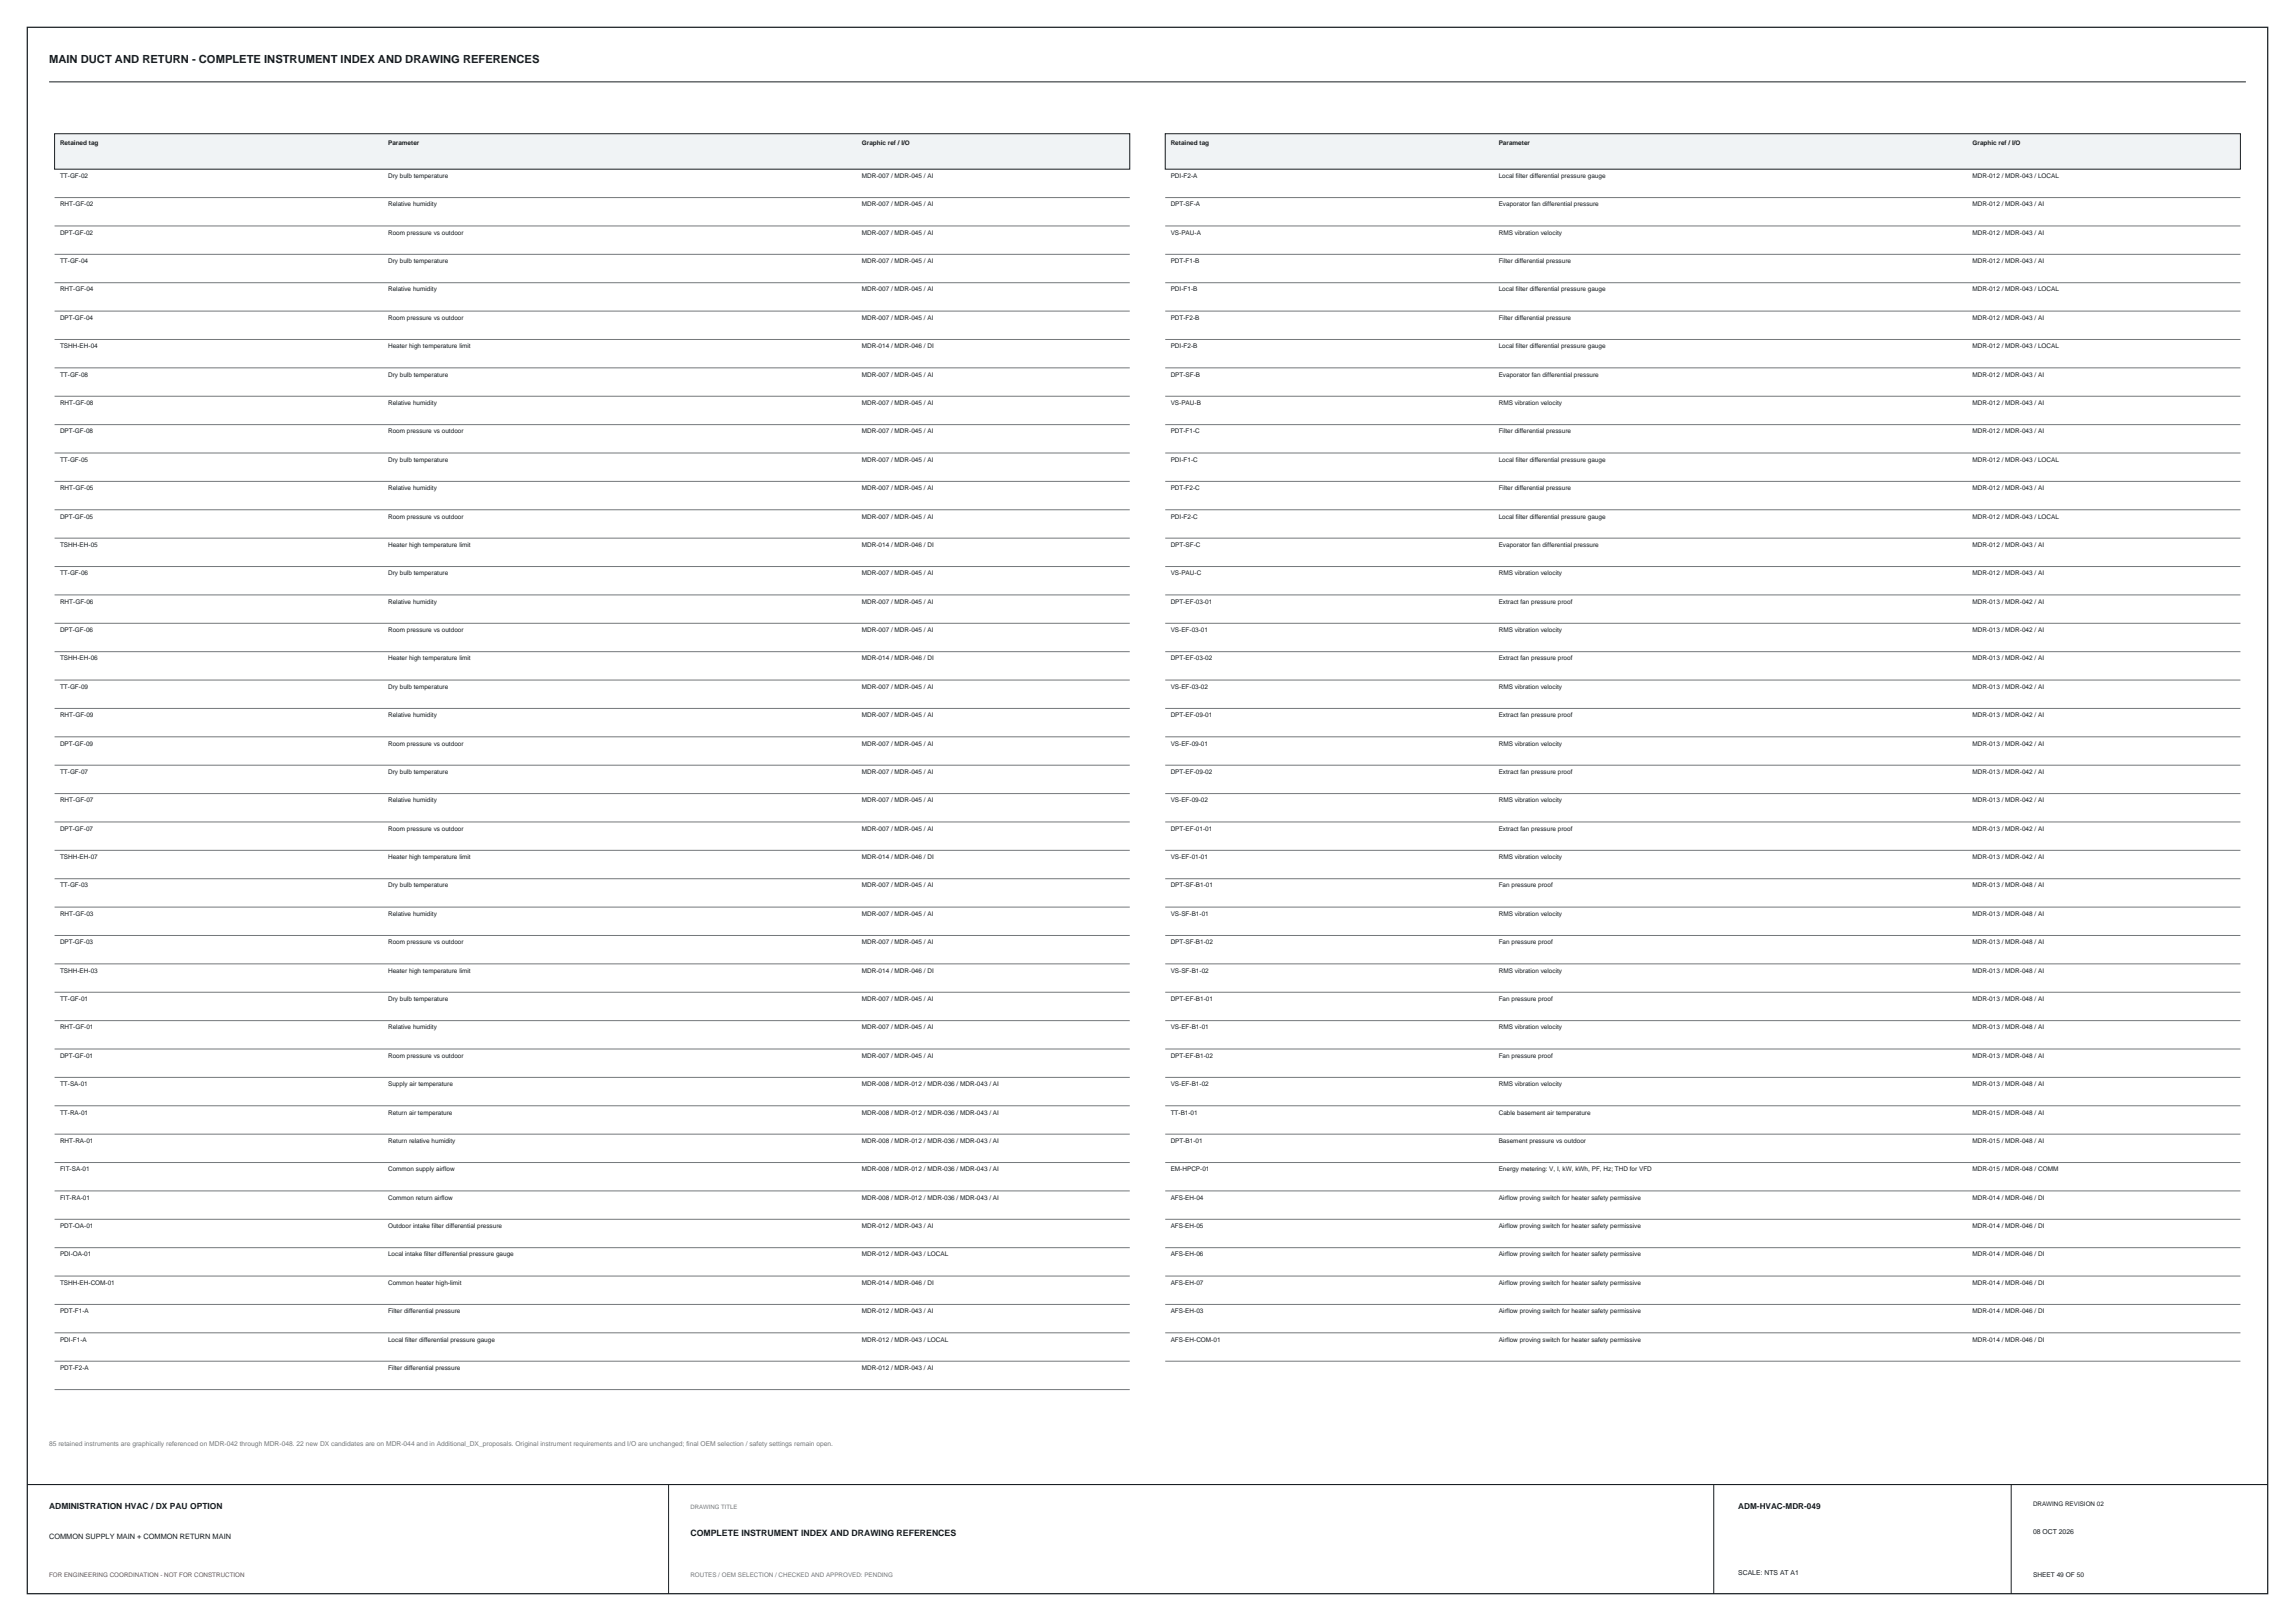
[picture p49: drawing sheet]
<svg xmlns="http://www.w3.org/2000/svg" width="841mm" height="594mm" viewBox="0 0 841 594" stroke-linecap="round" stroke-linejoin="round" font-family="sans-serif">
<defs><g id="words">
<text font-size="4.1" fill="#171c20" x="18" y="23">MAIN DUCT AND RETURN - COMPLETE INSTRUMENT INDEX AND DRAWING REFERENCES</text>
<text font-size="3.2" fill="#171c20" x="253" y="563">COMPLETE INSTRUMENT INDEX AND DRAWING REFERENCES</text>
<text font-size="3.1" fill="#171c20" x="18" y="553">ADMINISTRATION HVAC / DX PAU OPTION</text>
<text font-size="3" fill="#171c20" x="637" y="553">ADM-HVAC-MDR-049</text>
<text font-size="2.7" fill="#171c20" x="18" y="564">COMMON SUPPLY MAIN + COMMON RETURN MAIN</text>
<text font-size="2.5" fill="#74787b" x="18" y="530">85 retained instruments are graphically referenced on MDR-042 through MDR-048. 22 new DX candidates are on MDR-044 and in Additional_DX_proposals. Original instrument requirements and I/O are unchanged; final OEM selection / safety settings remain open.</text>
<g font-size="2.5" fill="#171c20">
<text x="745" y="562">08 OCT 2026</text>
<text x="637" y="577">SCALE: NTS AT A1</text>
</g>
<g font-size="2.4" fill="#171c20">
<text x="22" y="53">Retained tag</text>
<text x="142.2" y="53">Parameter</text>
<text x="315.8" y="53">Graphic ref / I/O</text>
<text x="429" y="53">Retained tag</text>
<text x="549.2" y="53">Parameter</text>
<text x="722.8" y="53">Graphic ref / I/O</text>
<text x="22" y="65.2">TT-GF-02</text>
<text x="142.2" y="65.2">Dry bulb temperature</text>
<text x="315.8" y="65.2">MDR-007 / MDR-045 / AI</text>
<text x="429" y="65.2">PDI-F2-A</text>
<text x="549.2" y="65.2">Local filter differential pressure gauge</text>
<text x="722.8" y="65.2">MDR-012 / MDR-043 / LOCAL</text>
<text x="22" y="75.6">RHT-GF-02</text>
<text x="142.2" y="75.6">Relative humidity</text>
<text x="315.8" y="75.6">MDR-007 / MDR-045 / AI</text>
<text x="429" y="75.6">DPT-SF-A</text>
<text x="549.2" y="75.6">Evaporator fan differential pressure</text>
<text x="722.8" y="75.6">MDR-012 / MDR-043 / AI</text>
<text x="22" y="86">DPT-GF-02</text>
<text x="142.2" y="86">Room pressure vs outdoor</text>
<text x="315.8" y="86">MDR-007 / MDR-045 / AI</text>
<text x="429" y="86">VS-PAU-A</text>
<text x="549.2" y="86">RMS vibration velocity</text>
<text x="722.8" y="86">MDR-012 / MDR-043 / AI</text>
<text x="22" y="96.4">TT-GF-04</text>
<text x="142.2" y="96.4">Dry bulb temperature</text>
<text x="315.8" y="96.4">MDR-007 / MDR-045 / AI</text>
<text x="429" y="96.4">PDT-F1-B</text>
<text x="549.2" y="96.4">Filter differential pressure</text>
<text x="722.8" y="96.4">MDR-012 / MDR-043 / AI</text>
<text x="22" y="106.8">RHT-GF-04</text>
<text x="142.2" y="106.8">Relative humidity</text>
<text x="315.8" y="106.8">MDR-007 / MDR-045 / AI</text>
<text x="429" y="106.8">PDI-F1-B</text>
<text x="549.2" y="106.8">Local filter differential pressure gauge</text>
<text x="722.8" y="106.8">MDR-012 / MDR-043 / LOCAL</text>
<text x="22" y="117.2">DPT-GF-04</text>
<text x="142.2" y="117.2">Room pressure vs outdoor</text>
<text x="315.8" y="117.2">MDR-007 / MDR-045 / AI</text>
<text x="429" y="117.2">PDT-F2-B</text>
<text x="549.2" y="117.2">Filter differential pressure</text>
<text x="722.8" y="117.2">MDR-012 / MDR-043 / AI</text>
<text x="22" y="127.6">TSHH-EH-04</text>
<text x="142.2" y="127.6">Heater high temperature limit</text>
<text x="315.8" y="127.6">MDR-014 / MDR-046 / DI</text>
<text x="429" y="127.6">PDI-F2-B</text>
<text x="549.2" y="127.6">Local filter differential pressure gauge</text>
<text x="722.8" y="127.6">MDR-012 / MDR-043 / LOCAL</text>
<text x="22" y="138">TT-GF-08</text>
<text x="142.2" y="138">Dry bulb temperature</text>
<text x="315.8" y="138">MDR-007 / MDR-045 / AI</text>
<text x="429" y="138">DPT-SF-B</text>
<text x="549.2" y="138">Evaporator fan differential pressure</text>
<text x="722.8" y="138">MDR-012 / MDR-043 / AI</text>
<text x="22" y="148.4">RHT-GF-08</text>
<text x="142.2" y="148.4">Relative humidity</text>
<text x="315.8" y="148.4">MDR-007 / MDR-045 / AI</text>
<text x="429" y="148.4">VS-PAU-B</text>
<text x="549.2" y="148.4">RMS vibration velocity</text>
<text x="722.8" y="148.4">MDR-012 / MDR-043 / AI</text>
<text x="22" y="158.8">DPT-GF-08</text>
<text x="142.2" y="158.8">Room pressure vs outdoor</text>
<text x="315.8" y="158.8">MDR-007 / MDR-045 / AI</text>
<text x="429" y="158.8">PDT-F1-C</text>
<text x="549.2" y="158.8">Filter differential pressure</text>
<text x="722.8" y="158.8">MDR-012 / MDR-043 / AI</text>
<text x="22" y="169.2">TT-GF-05</text>
<text x="142.2" y="169.2">Dry bulb temperature</text>
<text x="315.8" y="169.2">MDR-007 / MDR-045 / AI</text>
<text x="429" y="169.2">PDI-F1-C</text>
<text x="549.2" y="169.2">Local filter differential pressure gauge</text>
<text x="722.8" y="169.2">MDR-012 / MDR-043 / LOCAL</text>
<text x="22" y="179.6">RHT-GF-05</text>
<text x="142.2" y="179.6">Relative humidity</text>
<text x="315.8" y="179.6">MDR-007 / MDR-045 / AI</text>
<text x="429" y="179.6">PDT-F2-C</text>
<text x="549.2" y="179.6">Filter differential pressure</text>
<text x="722.8" y="179.6">MDR-012 / MDR-043 / AI</text>
<text x="22" y="190">DPT-GF-05</text>
<text x="142.2" y="190">Room pressure vs outdoor</text>
<text x="315.8" y="190">MDR-007 / MDR-045 / AI</text>
<text x="429" y="190">PDI-F2-C</text>
<text x="549.2" y="190">Local filter differential pressure gauge</text>
<text x="722.8" y="190">MDR-012 / MDR-043 / LOCAL</text>
<text x="22" y="200.4">TSHH-EH-05</text>
<text x="142.2" y="200.4">Heater high temperature limit</text>
<text x="315.8" y="200.4">MDR-014 / MDR-046 / DI</text>
<text x="429" y="200.4">DPT-SF-C</text>
<text x="549.2" y="200.4">Evaporator fan differential pressure</text>
<text x="722.8" y="200.4">MDR-012 / MDR-043 / AI</text>
<text x="22" y="210.8">TT-GF-06</text>
<text x="142.2" y="210.8">Dry bulb temperature</text>
<text x="315.8" y="210.8">MDR-007 / MDR-045 / AI</text>
<text x="429" y="210.8">VS-PAU-C</text>
<text x="549.2" y="210.8">RMS vibration velocity</text>
<text x="722.8" y="210.8">MDR-012 / MDR-043 / AI</text>
<text x="22" y="221.2">RHT-GF-06</text>
<text x="142.2" y="221.2">Relative humidity</text>
<text x="315.8" y="221.2">MDR-007 / MDR-045 / AI</text>
<text x="429" y="221.2">DPT-EF-03-01</text>
<text x="549.2" y="221.2">Extract fan pressure proof</text>
<text x="722.8" y="221.2">MDR-013 / MDR-042 / AI</text>
<text x="22" y="231.6">DPT-GF-06</text>
<text x="142.2" y="231.6">Room pressure vs outdoor</text>
<text x="315.8" y="231.6">MDR-007 / MDR-045 / AI</text>
<text x="429" y="231.6">VS-EF-03-01</text>
<text x="549.2" y="231.6">RMS vibration velocity</text>
<text x="722.8" y="231.6">MDR-013 / MDR-042 / AI</text>
<text x="22" y="242">TSHH-EH-06</text>
<text x="142.2" y="242">Heater high temperature limit</text>
<text x="315.8" y="242">MDR-014 / MDR-046 / DI</text>
<text x="429" y="242">DPT-EF-03-02</text>
<text x="549.2" y="242">Extract fan pressure proof</text>
<text x="722.8" y="242">MDR-013 / MDR-042 / AI</text>
<text x="22" y="252.4">TT-GF-09</text>
<text x="142.2" y="252.4">Dry bulb temperature</text>
<text x="315.8" y="252.4">MDR-007 / MDR-045 / AI</text>
<text x="429" y="252.4">VS-EF-03-02</text>
<text x="549.2" y="252.4">RMS vibration velocity</text>
<text x="722.8" y="252.4">MDR-013 / MDR-042 / AI</text>
<text x="22" y="262.8">RHT-GF-09</text>
<text x="142.2" y="262.8">Relative humidity</text>
<text x="315.8" y="262.8">MDR-007 / MDR-045 / AI</text>
<text x="429" y="262.8">DPT-EF-09-01</text>
<text x="549.2" y="262.8">Extract fan pressure proof</text>
<text x="722.8" y="262.8">MDR-013 / MDR-042 / AI</text>
<text x="22" y="273.2">DPT-GF-09</text>
<text x="142.2" y="273.2">Room pressure vs outdoor</text>
<text x="315.8" y="273.2">MDR-007 / MDR-045 / AI</text>
<text x="429" y="273.2">VS-EF-09-01</text>
<text x="549.2" y="273.2">RMS vibration velocity</text>
<text x="722.8" y="273.2">MDR-013 / MDR-042 / AI</text>
<text x="22" y="283.6">TT-GF-07</text>
<text x="142.2" y="283.6">Dry bulb temperature</text>
<text x="315.8" y="283.6">MDR-007 / MDR-045 / AI</text>
<text x="429" y="283.6">DPT-EF-09-02</text>
<text x="549.2" y="283.6">Extract fan pressure proof</text>
<text x="722.8" y="283.6">MDR-013 / MDR-042 / AI</text>
<text x="22" y="294">RHT-GF-07</text>
<text x="142.2" y="294">Relative humidity</text>
<text x="315.8" y="294">MDR-007 / MDR-045 / AI</text>
<text x="429" y="294">VS-EF-09-02</text>
<text x="549.2" y="294">RMS vibration velocity</text>
<text x="722.8" y="294">MDR-013 / MDR-042 / AI</text>
<text x="22" y="304.4">DPT-GF-07</text>
<text x="142.2" y="304.4">Room pressure vs outdoor</text>
<text x="315.8" y="304.4">MDR-007 / MDR-045 / AI</text>
<text x="429" y="304.4">DPT-EF-01-01</text>
<text x="549.2" y="304.4">Extract fan pressure proof</text>
<text x="722.8" y="304.4">MDR-013 / MDR-042 / AI</text>
<text x="22" y="314.8">TSHH-EH-07</text>
<text x="142.2" y="314.8">Heater high temperature limit</text>
<text x="315.8" y="314.8">MDR-014 / MDR-046 / DI</text>
<text x="429" y="314.8">VS-EF-01-01</text>
<text x="549.2" y="314.8">RMS vibration velocity</text>
<text x="722.8" y="314.8">MDR-013 / MDR-042 / AI</text>
<text x="22" y="325.2">TT-GF-03</text>
<text x="142.2" y="325.2">Dry bulb temperature</text>
<text x="315.8" y="325.2">MDR-007 / MDR-045 / AI</text>
<text x="429" y="325.2">DPT-SF-B1-01</text>
<text x="549.2" y="325.2">Fan pressure proof</text>
<text x="722.8" y="325.2">MDR-013 / MDR-048 / AI</text>
<text x="22" y="335.6">RHT-GF-03</text>
<text x="142.2" y="335.6">Relative humidity</text>
<text x="315.8" y="335.6">MDR-007 / MDR-045 / AI</text>
<text x="429" y="335.6">VS-SF-B1-01</text>
<text x="549.2" y="335.6">RMS vibration velocity</text>
<text x="722.8" y="335.6">MDR-013 / MDR-048 / AI</text>
<text x="22" y="346">DPT-GF-03</text>
<text x="142.2" y="346">Room pressure vs outdoor</text>
<text x="315.8" y="346">MDR-007 / MDR-045 / AI</text>
<text x="429" y="346">DPT-SF-B1-02</text>
<text x="549.2" y="346">Fan pressure proof</text>
<text x="722.8" y="346">MDR-013 / MDR-048 / AI</text>
<text x="22" y="356.4">TSHH-EH-03</text>
<text x="142.2" y="356.4">Heater high temperature limit</text>
<text x="315.8" y="356.4">MDR-014 / MDR-046 / DI</text>
<text x="429" y="356.4">VS-SF-B1-02</text>
<text x="549.2" y="356.4">RMS vibration velocity</text>
<text x="722.8" y="356.4">MDR-013 / MDR-048 / AI</text>
<text x="22" y="366.8">TT-GF-01</text>
<text x="142.2" y="366.8">Dry bulb temperature</text>
<text x="315.8" y="366.8">MDR-007 / MDR-045 / AI</text>
<text x="429" y="366.8">DPT-EF-B1-01</text>
<text x="549.2" y="366.8">Fan pressure proof</text>
<text x="722.8" y="366.8">MDR-013 / MDR-048 / AI</text>
<text x="22" y="377.2">RHT-GF-01</text>
<text x="142.2" y="377.2">Relative humidity</text>
<text x="315.8" y="377.2">MDR-007 / MDR-045 / AI</text>
<text x="429" y="377.2">VS-EF-B1-01</text>
<text x="549.2" y="377.2">RMS vibration velocity</text>
<text x="722.8" y="377.2">MDR-013 / MDR-048 / AI</text>
<text x="22" y="387.6">DPT-GF-01</text>
<text x="142.2" y="387.6">Room pressure vs outdoor</text>
<text x="315.8" y="387.6">MDR-007 / MDR-045 / AI</text>
<text x="429" y="387.6">DPT-EF-B1-02</text>
<text x="549.2" y="387.6">Fan pressure proof</text>
<text x="722.8" y="387.6">MDR-013 / MDR-048 / AI</text>
<text x="22" y="398">TT-SA-01</text>
<text x="142.2" y="398">Supply air temperature</text>
<text x="315.8" y="398">MDR-008 / MDR-012 / MDR-036 / MDR-043 / AI</text>
<text x="429" y="398">VS-EF-B1-02</text>
<text x="549.2" y="398">RMS vibration velocity</text>
<text x="722.8" y="398">MDR-013 / MDR-048 / AI</text>
<text x="22" y="408.4">TT-RA-01</text>
<text x="142.2" y="408.4">Return air temperature</text>
<text x="315.8" y="408.4">MDR-008 / MDR-012 / MDR-036 / MDR-043 / AI</text>
<text x="429" y="408.4">TT-B1-01</text>
<text x="549.2" y="408.4">Cable basement air temperature</text>
<text x="722.8" y="408.4">MDR-015 / MDR-048 / AI</text>
<text x="22" y="418.8">RHT-RA-01</text>
<text x="142.2" y="418.8">Return relative humidity</text>
<text x="315.8" y="418.8">MDR-008 / MDR-012 / MDR-036 / MDR-043 / AI</text>
<text x="429" y="418.8">DPT-B1-01</text>
<text x="549.2" y="418.8">Basement pressure vs outdoor</text>
<text x="722.8" y="418.8">MDR-015 / MDR-048 / AI</text>
<text x="22" y="429.2">FIT-SA-01</text>
<text x="142.2" y="429.2">Common supply airflow</text>
<text x="315.8" y="429.2">MDR-008 / MDR-012 / MDR-036 / MDR-043 / AI</text>
<text x="429" y="429.2">EM-HPCP-01</text>
<text x="549.2" y="429.2">Energy metering: V, I, kW, kWh, PF, Hz; THD for VFD</text>
<text x="722.8" y="429.2">MDR-015 / MDR-048 / COMM</text>
<text x="22" y="439.6">FIT-RA-01</text>
<text x="142.2" y="439.6">Common return airflow</text>
<text x="315.8" y="439.6">MDR-008 / MDR-012 / MDR-036 / MDR-043 / AI</text>
<text x="429" y="439.6">AFS-EH-04</text>
<text x="549.2" y="439.6">Airflow proving switch for heater safety permissive</text>
<text x="722.8" y="439.6">MDR-014 / MDR-046 / DI</text>
<text x="22" y="450">PDT-OA-01</text>
<text x="142.2" y="450">Outdoor intake filter differential pressure</text>
<text x="315.8" y="450">MDR-012 / MDR-043 / AI</text>
<text x="429" y="450">AFS-EH-05</text>
<text x="549.2" y="450">Airflow proving switch for heater safety permissive</text>
<text x="722.8" y="450">MDR-014 / MDR-046 / DI</text>
<text x="22" y="460.4">PDI-OA-01</text>
<text x="142.2" y="460.4">Local intake filter differential pressure gauge</text>
<text x="315.8" y="460.4">MDR-012 / MDR-043 / LOCAL</text>
<text x="429" y="460.4">AFS-EH-06</text>
<text x="549.2" y="460.4">Airflow proving switch for heater safety permissive</text>
<text x="722.8" y="460.4">MDR-014 / MDR-046 / DI</text>
<text x="22" y="470.8">TSHH-EH-COM-01</text>
<text x="142.2" y="470.8">Common heater high-limit</text>
<text x="315.8" y="470.8">MDR-014 / MDR-046 / DI</text>
<text x="429" y="470.8">AFS-EH-07</text>
<text x="549.2" y="470.8">Airflow proving switch for heater safety permissive</text>
<text x="722.8" y="470.8">MDR-014 / MDR-046 / DI</text>
<text x="22" y="481.2">PDT-F1-A</text>
<text x="142.2" y="481.2">Filter differential pressure</text>
<text x="315.8" y="481.2">MDR-012 / MDR-043 / AI</text>
<text x="429" y="481.2">AFS-EH-03</text>
<text x="549.2" y="481.2">Airflow proving switch for heater safety permissive</text>
<text x="722.8" y="481.2">MDR-014 / MDR-046 / DI</text>
<text x="22" y="491.6">PDI-F1-A</text>
<text x="142.2" y="491.6">Local filter differential pressure gauge</text>
<text x="315.8" y="491.6">MDR-012 / MDR-043 / LOCAL</text>
<text x="429" y="491.6">AFS-EH-COM-01</text>
<text x="549.2" y="491.6">Airflow proving switch for heater safety permissive</text>
<text x="722.8" y="491.6">MDR-014 / MDR-046 / DI</text>
<text x="22" y="502">PDT-F2-A</text>
<text x="142.2" y="502">Filter differential pressure</text>
<text x="315.8" y="502">MDR-012 / MDR-043 / AI</text>
<text x="745" y="578">SHEET 49 OF 50</text>
</g>
<text font-size="2.3" fill="#171c20" x="745" y="552">DRAWING REVISION 02</text>
<text font-size="2.3" fill="#a23a34" x="18" y="578">FOR ENGINEERING COORDINATION - NOT FOR CONSTRUCTION</text>
<text font-size="2.3" fill="#74787b" x="253" y="578">ROUTES / OEM SELECTION / CHECKED AND APPROVED: PENDING</text>
<text font-size="2.2" fill="#74787b" x="253" y="553">DRAWING TITLE</text>
</g></defs>
<path d="M10 10h821v574h-821z" fill="none" stroke="#171c20" stroke-width=".45"/>
<path d="M18 30h805M245 544v40M628 544v40M737 544v40" fill="none" stroke="#171c20" stroke-width=".37"/>
<path d="M10 544h821" fill="none" stroke="#171c20" stroke-width=".4"/>
<path d="M20 49h394v13h-394z" fill-rule="evenodd" fill="#f0f3f5" stroke="#171c20" stroke-width=".37"/>
<g fill="none" stroke="#74787b" stroke-width=".37">
<path d="M20 72.4h394M20 82.8h394M20 93.2h394M20 103.6h394M20 114h394M20 124.4h394M20 134.8h394M20 145.2h394M20 155.6h394M20 166h394M20 176.4h394M20 186.8h394"/>
<path d="M20 197.2h394M20 207.6h394M20 218h394M20 228.4h394M20 238.8h394M20 249.2h394M20 259.6h394M20 270h394M20 280.4h394M20 290.8h394M20 301.2h394M20 311.6h394"/>
<path d="M20 322h394M20 332.4h394M20 342.8h394M20 353.2h394M20 363.6h394M20 374h394M20 384.4h394M20 394.8h394M20 405.2h394M20 415.6h394M20 426h394M20 436.4h394"/>
<path d="M20 446.8h394M20 457.2h394M20 467.6h394M20 478h394M20 488.4h394M20 498.8h394M20 509.2h394"/>
</g>
<path d="M427 49h394v13h-394z" fill-rule="evenodd" fill="#f0f3f5" stroke="#171c20" stroke-width=".37"/>
<g fill="none" stroke="#74787b" stroke-width=".37">
<path d="M427 72.4h394M427 82.8h394M427 93.2h394M427 103.6h394M427 114h394M427 124.4h394M427 134.8h394M427 145.2h394M427 155.6h394M427 166h394M427 176.4h394M427 186.8h394"/>
<path d="M427 197.2h394M427 207.6h394M427 218h394M427 228.4h394M427 238.8h394M427 249.2h394M427 259.6h394M427 270h394M427 280.4h394M427 290.8h394M427 301.2h394M427 311.6h394"/>
<path d="M427 322h394M427 332.4h394M427 342.8h394M427 353.2h394M427 363.6h394M427 374h394M427 384.4h394M427 394.8h394M427 405.2h394M427 415.6h394M427 426h394M427 436.4h394"/>
<path d="M427 446.8h394M427 457.2h394M427 467.6h394M427 478h394M427 488.4h394M427 498.8h394"/>
</g>
<use href="#words"/>
</svg>
